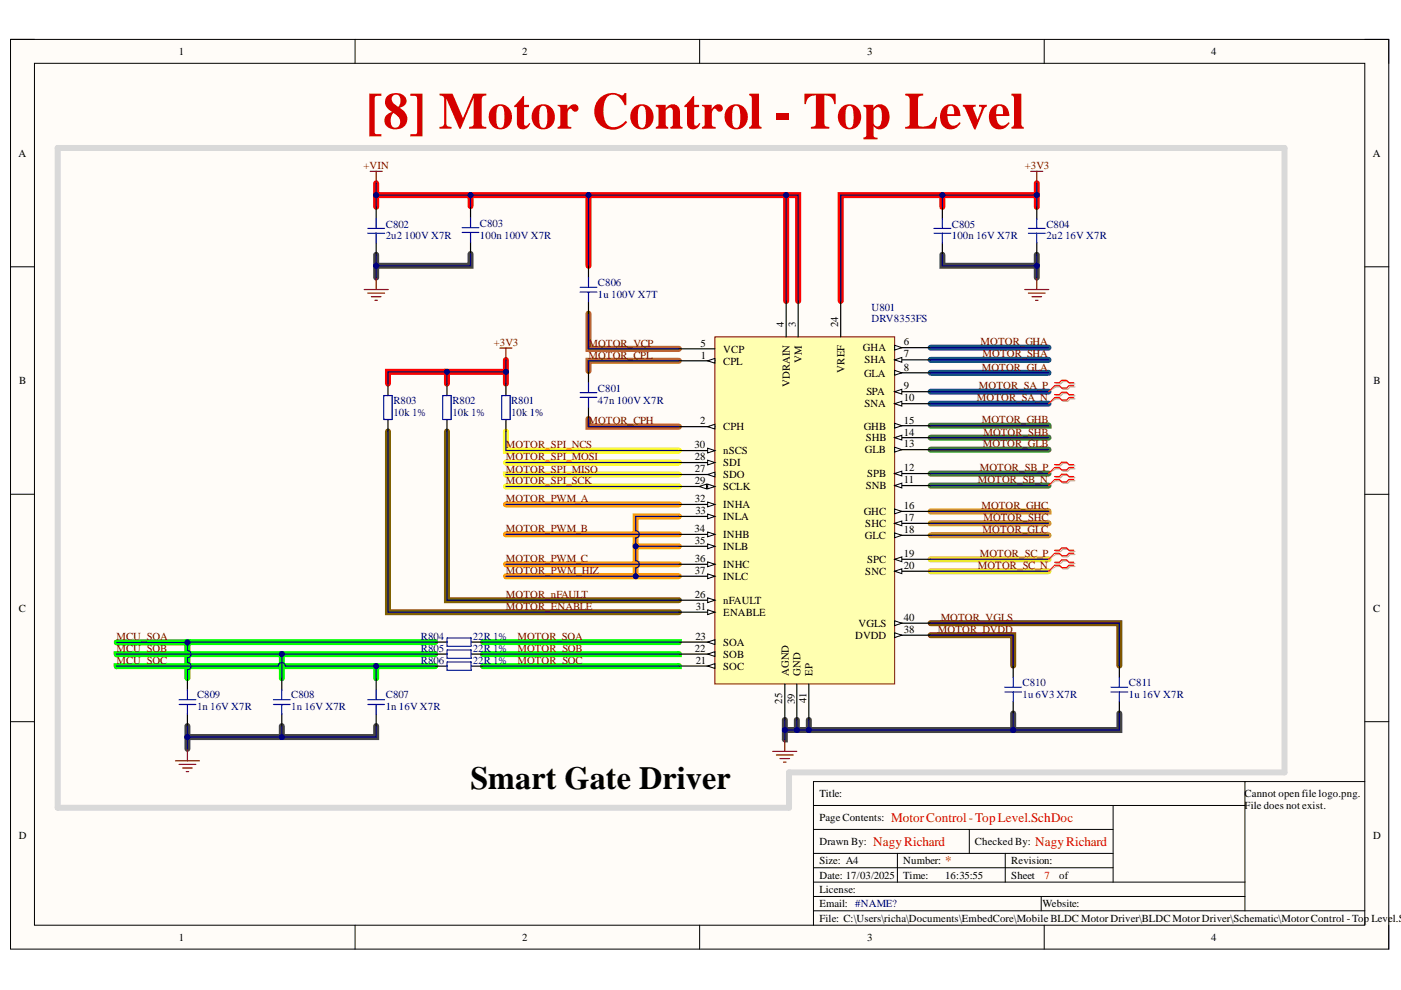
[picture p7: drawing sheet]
<svg xmlns="http://www.w3.org/2000/svg" width="297mm" height="210mm" viewBox="0 0 297 210" stroke-linecap="round" stroke-linejoin="round" font-family="sans-serif">
<defs><g id="words">
<text font-size="11" fill="#d50000" x="77.6" y="27.3">[8] Motor Control - Top Level</text>
<text font-size="6.8" x="99.7" y="167.3">Smart Gate Driver</text>
<g font-size="2.8" fill="#d50000">
<text x="185.1" y="179.4">NagyRichard</text>
<text x="189" y="174.3">MotorControl-TopLevel.SchDoc</text>
<text x="219.5" y="179.4">NagyRichard</text>
<text x="200.4" y="183.4">*</text>
</g>
<g font-size="2.3">
<text x="37.9" y="11.7">1</text>
<text x="110.7" y="11.7">2</text>
<text x="183.9" y="11.7">3</text>
<text x="256.8" y="11.7">4</text>
<text x="3.9" y="33.3">A</text>
<text x="291" y="33.3">A</text>
<text x="166.2" y="69.4" transform="rotate(-90 166.2 69.4)">4</text>
<text x="168.7" y="69.4" transform="rotate(-90 168.7 69.4)">3</text>
<text x="177.7" y="69.4" transform="rotate(-90 177.7 69.4)">24</text>
<text x="148.5" y="73.5">5</text>
<text x="148.6" y="76">1</text>
<text x="153.3" y="77.3">CPL</text>
<text x="153.3" y="74.8">VCP</text>
<text x="170" y="76.9" transform="rotate(-90 170 76.9)">VM</text>
<text x="182.9" y="74.5">GHA</text>
<text x="183.3" y="77">SHA</text>
<text x="191.7" y="73.2">6</text>
<text x="191.7" y="75.8">7</text>
<text x="4.1" y="81.4">B</text>
<text x="167.5" y="82.1" transform="rotate(-90 167.5 82.1)">VDRAIN</text>
<text x="179.1" y="79" transform="rotate(-90 179.1 79)">VREF</text>
<text x="183.2" y="79.8">GLA</text>
<text x="183.7" y="83.8">SPA</text>
<text x="191.7" y="78.6">8</text>
<text x="191.7" y="82.5">9</text>
<text x="291.2" y="81.4">B</text>
<text x="148.4" y="90">2</text>
<text x="183.3" y="86.3">SNA</text>
<text x="191.7" y="85.1">10</text>
<text x="191.7" y="89.8">15</text>
<text x="147.3" y="95">30</text>
<text x="153.3" y="91.2">CPH</text>
<text x="183.1" y="91.1">GHB</text>
<text x="183.5" y="93.6">SHB</text>
<text x="191.7" y="94.9">13</text>
<text x="191.7" y="92.3">14</text>
<text x="147.3" y="100.1">27</text>
<text x="147.3" y="97.6">28</text>
<text x="153.3" y="101.4">SDO</text>
<text x="153.3" y="98.8">SDI</text>
<text x="153.3" y="96.3">nSCS</text>
<text x="183.4" y="96.1">GLB</text>
<text x="183.9" y="101.2">SPB</text>
<text x="191.7" y="99.9">12</text>
<text x="147.3" y="102.6">29</text>
<text x="147.3" y="106.4">32</text>
<text x="153.3" y="103.9">SCLK</text>
<text x="153.3" y="107.7">INHA</text>
<text x="183.5" y="103.7">SNB</text>
<text x="191.7" y="102.5">11</text>
<text x="191.7" y="108">16</text>
<text x="147.3" y="112.8">34</text>
<text x="147.4" y="109">33</text>
<text x="153.3" y="110.2">INLA</text>
<text x="183.1" y="109.2">GHC</text>
<text x="183.5" y="111.8">SHC</text>
<text x="191.7" y="110.5">17</text>
<text x="191.7" y="113">18</text>
<text x="147.3" y="115.3">35</text>
<text x="147.3" y="119.2">36</text>
<text x="153.3" y="114.1">INHB</text>
<text x="153.3" y="116.7">INLB</text>
<text x="183.4" y="114.3">GLC</text>
<text x="183.9" y="119.4">SPC</text>
<text x="191.7" y="118.1">19</text>
<text x="147.3" y="121.7">37</text>
<text x="153.3" y="120.5">INHC</text>
<text x="153.3" y="123">INLC</text>
<text x="183.5" y="121.9">SNC</text>
<text x="191.7" y="120.6">20</text>
<text x="4" y="129.7">C</text>
<text x="147.3" y="126.8">26</text>
<text x="147.5" y="129.3">31</text>
<text x="153.3" y="128.1">nFAULT</text>
<text x="153.3" y="130.6">ENABLE</text>
<text x="191.7" y="131.6">40</text>
<text x="291.1" y="129.7">C</text>
<text x="147.4" y="135.7">23</text>
<text x="153.3" y="136.9">SOA</text>
<text x="181.3" y="135.4">DVDD</text>
<text x="182" y="132.9">VGLS</text>
<text x="191.7" y="134.2">38</text>
<text x="147.3" y="138.2">22</text>
<text x="147.5" y="140.7">21</text>
<text x="153.3" y="142">SOC</text>
<text x="153.3" y="139.5">SOB</text>
<text x="167.2" y="143.3" transform="rotate(-90 167.2 143.3)">AGND</text>
<text x="169.8" y="143.3" transform="rotate(-90 169.8 143.3)">GND</text>
<text x="172.3" y="143.3" transform="rotate(-90 172.3 143.3)">EP</text>
<text x="165.9" y="149.2" transform="rotate(-90 165.9 149.2)">25</text>
<text x="168.5" y="149.3" transform="rotate(-90 168.5 149.3)">39</text>
<text x="171" y="149" transform="rotate(-90 171 149)">41</text>
<text x="173.7" y="169">Title:</text>
<text x="263.9" y="169">Cannot open file logo.png.</text>
<text x="263.9" y="171.6">File does not exist.</text>
<text x="4" y="177.9">D</text>
<text x="173.7" y="179.2">Drawn By:</text>
<text x="173.7" y="174.1">Page Contents:</text>
<text x="206.7" y="179.2">Checked By:</text>
<text x="291.1" y="177.9">D</text>
<text x="173.7" y="183.2">Size: A4</text>
<text x="191.5" y="183.2">Number:</text>
<text x="214.4" y="183.2">Revision:</text>
<text x="173.7" y="186.3">Date: 17/03/2025</text>
<text x="173.7" y="189.3">License:</text>
<text x="191.5" y="186.3">Time:</text>
<text x="200.4" y="186.3">16:35:55</text>
<text x="214.4" y="186.3">Sheet</text>
<text x="224.6" y="186.3">of</text>
<text x="173.7" y="195.4">File: C:\Users\richa\Documents\EmbedCore\Mobile BLDC Motor Driver\BLDC Motor Driver\Schematic\Motor Control - Top Level.Sc</text>
<text x="173.7" y="192.4">Email: #NAME?</text>
<text x="221" y="192.4">Website:</text>
<text x="37.9" y="199.5">1</text>
<text x="110.7" y="199.5">2</text>
<text x="183.9" y="199.5">3</text>
<text x="256.8" y="199.5">4</text>
</g>
<g font-size="2.3" fill="#800000">
<text x="77.1" y="35.8">+VIN</text>
<text x="217.3" y="35.8">+3V3</text>
<text x="104.7" y="73.3">+3V3</text>
<text x="124.8" y="76">MOTOR_CPL</text>
<text x="124.8" y="73.5">MOTOR_VCP</text>
<text x="207.9" y="73.2">MOTOR_GHA</text>
<text x="208.3" y="75.8">MOTOR_SHA</text>
<text x="207.6" y="82.5">MOTOR_SA_P</text>
<text x="208.2" y="78.6">MOTOR_GLA</text>
<text x="124.8" y="90">MOTOR_CPH</text>
<text x="207.1" y="85.1">MOTOR_SA_N</text>
<text x="208.2" y="89.7">MOTOR_GHB</text>
<text x="107.2" y="95">MOTOR_SPI_NCS</text>
<text x="208.4" y="94.9">MOTOR_GLB</text>
<text x="208.5" y="92.3">MOTOR_SHB</text>
<text x="107.2" y="100.2">MOTOR_SPI_MISO</text>
<text x="107.2" y="97.6">MOTOR_SPI_MOSI</text>
<text x="207.7" y="99.9">MOTOR_SB_P</text>
<text x="107.2" y="102.6">MOTOR_SPI_SCK</text>
<text x="107.2" y="106.4">MOTOR_PWM_A</text>
<text x="207.3" y="102.5">MOTOR_SB_N</text>
<text x="208.1" y="107.9">MOTOR_GHC</text>
<text x="107.2" y="112.8">MOTOR_PWM_B</text>
<text x="208.3" y="113">MOTOR_GLC</text>
<text x="208.5" y="110.5">MOTOR_SHC</text>
<text x="107.2" y="119.2">MOTOR_PWM_C</text>
<text x="207.7" y="118.1">MOTOR_SC_P</text>
<text x="107.2" y="121.7">MOTOR_PWM_HIZ</text>
<text x="207.3" y="120.6">MOTOR_SC_N</text>
<text x="107.2" y="126.8">MOTOR_nFAULT</text>
<text x="107.2" y="129.3">MOTOR_ENABLE</text>
<text x="199.4" y="131.6">MOTOR_VGLS</text>
<text x="24.7" y="135.8">MCU_SOA</text>
<text x="109.7" y="135.7">MOTOR_SOA</text>
<text x="198.8" y="134.2">MOTOR_DVDD</text>
<text x="24.7" y="138.3">MCU_SOB</text>
<text x="24.7" y="140.8">MCU_SOC</text>
<text x="109.7" y="138.2">MOTOR_SOB</text>
<text x="109.7" y="140.7">MOTOR_SOC</text>
</g>
<g font-size="2.3" fill="#000080">
<text x="81.8" y="48.2">C802</text>
<text x="81.8" y="50.8">2u2</text>
<text x="85.8" y="50.8">100V X7R</text>
<text x="101.8" y="48.1">C803</text>
<text x="101.8" y="50.6">100n 100V X7R</text>
<text x="201.8" y="48.2">C805</text>
<text x="201.8" y="50.8">100n 16V X7R</text>
<text x="221.9" y="48.2">C804</text>
<text x="221.9" y="50.8">2u2</text>
<text x="225.8" y="50.8">16V X7R</text>
<text x="126.8" y="60.7">C806</text>
<text x="126.8" y="63.2">1u 100V X7T</text>
<text x="184.8" y="65.9">U801</text>
<text x="184.8" y="68.3">DRV8353FS</text>
<text x="126.8" y="83">C801</text>
<text x="83.4" y="85.7">R803</text>
<text x="83.4" y="88.2">10k 1%</text>
<text x="95.9" y="85.7">R802</text>
<text x="95.9" y="88.2">10k 1%</text>
<text x="108.3" y="85.7">R801</text>
<text x="108.3" y="88.2">10k 1%</text>
<text x="126.8" y="85.6">47n 100V X7R</text>
<text x="89.2" y="135.7">R804</text>
<text x="100.2" y="135.7">22R 1%</text>
<text x="89.2" y="138.2">R805</text>
<text x="89.2" y="140.7">R806</text>
<text x="100.2" y="138.2">22R 1%</text>
<text x="100.2" y="140.7">22R 1%</text>
<text x="41.8" y="148.1">C809</text>
<text x="61.7" y="148.1">C808</text>
<text x="81.8" y="148.1">C807</text>
<text x="216.8" y="145.5">C810</text>
<text x="216.8" y="148">1u 6V3 X7R</text>
<text x="239.4" y="145.5">C811</text>
<text x="239.4" y="148">1u 16V X7R</text>
<text x="41.8" y="150.6">1n 16V X7R</text>
<text x="61.7" y="150.6">1n 16V X7R</text>
<text x="81.8" y="150.6">1n 16V X7R</text>
</g>
<text font-size="2.3" fill="#d50000" x="221.4" y="186.3">7</text>
</g></defs>
<path d="M2.2 8.4h292.2v192.8h-292.2z" fill-rule="evenodd" fill="#fffcf8"/>
<path d="M2.2 8.4h292.2v192.8h-292.2z" fill="none" stroke="#000" stroke-width=".21"/>
<path d="M7.3 13.4h282.1v182.8h-282.1z" fill-rule="evenodd" fill="#fffcf8"/>
<g fill="none" stroke="#000" stroke-width=".21">
<path d="M2.2 8.3h5.1M7.3 13.4h282.1v182.8h-282.1zM75.3 8.3v5.1M148.3 8.3v5.1M221.4 8.4v5M289.4 8.4h5v5M2.2 56.6h5.1M289.4 56.6h5M2.2 104.8h5.1M289.4 104.8h5M2.2 153h5.1M289.4 153h5"/>
<path d="M172.5 175.9h63.5M172.5 170.8h91.5M205.5 175.9v5M236 170.8v16.2M264 165.7v27.4M289.4 165.7h-116.9v30.5M75.3 196.2v5M148.3 196.2v5M172.5 180.9h63.5M172.5 187h91.5M172.5 184h63.5M172.5 190.1h91.5"/>
<path d="M172.5 193.1h116.9M190.3 180.9v6.1M213.1 180.9v6.1M220.8 190.1v3M221.4 196.2v5M294.4 196.2v5"/>
</g>
<path d="M124.8 66.5v7.5h19.1M143.9 76.5h-19.1v2.2M124.8 88.8v1.7h19.1" fill="none" stroke="#b45f06" stroke-width="1.3"/>
<path d="M79.8 54v4.8M99.8 53.9v2.5h-20M199.8 54v2.4h20M219.8 54v4.9M39.7 153.9v4.9M59.7 153.9v2.4M79.8 153.9v2.4h-40.1M166.4 152.6v4.2M168.9 152.6v2.2h-2.5M171.5 152.6v2.2h-2.6M214.8 151.3v3.5M237.3 151.3v3.5h-65.8" fill="none" stroke="#434343" stroke-width="1.3"/>
<path d="M79.8 38.9v2.5h86.9M219.8 38.9v5M79.8 41.4v2.5M99.8 41.4v2.3M124.8 41.4v15M199.8 41.4v2.5M219.8 41.4h-41.6v22.4M94.8 78.8h-12.5v2.5M107.3 76.3v5M107.3 78.8h-12.5v2.5M166.7 63.8v-22.4h2.5v22.4" fill="none" stroke="#f00" stroke-width="1.3"/>
<path d="M107.3 91.5v4h36.6M107.3 98.1h36.6M107.3 103.1h36.6M143.9 100.6l-36.6 .1" fill="none" stroke="#ff0" stroke-width="1.3"/>
<path d="M107.3 107h36.6M107.3 113.3h36.6M107.3 119.6h36.6M143.9 109.5h-9.1v6.3M143.9 115.8h-9.1v6.4M107.3 122.2h36.6" fill="none" stroke="#f90" stroke-width="1.3"/>
<path d="M24.7 136.2h15v7.6M59.7 138.7h-35M92.3 138.7h-32.6v5.1M92.3 136.1l-52.6 .1M102.4 136.1h41.5M143.9 138.7h-41.5M79.8 141.2l-55.1 .1M92.3 141.2h-12.5v2.6M143.9 141.2h-41.5" fill="none" stroke="#0f0" stroke-width="1.3"/>
<path d="M82.3 91.5v38.3h61.6M94.8 91.5v35.8h49.1" fill="none" stroke="#7f6000" stroke-width="1.3"/>
<path d="M197.3 73.7h25M197.3 76.3h25M197.3 79h25M197.3 83h25M197.3 85.6h25" fill="none" stroke="#0b5394" stroke-width="1.3"/>
<path d="M197.3 92.8h25M197.3 95.3h25M222.3 90.2l-25 .1M197.3 100.4h25M197.3 103h25" fill="none" stroke="#38761d" stroke-width="1.3"/>
<path d="M197.3 111h25M197.3 113.5h25M222.3 108.4h-25" fill="none" stroke="#bf9000" stroke-width="1.3"/>
<path d="M197.3 118.6h25M197.3 121.1h25" fill="none" stroke="#f1c232" stroke-width="1.3"/>
<path d="M197.3 132.1h40v9M197.3 134.7h17.5v6.4" fill="none" stroke="#783f04" stroke-width="1.3"/>
<path d="M151.6 71.4h38.1v73.6h-38.1z" fill-rule="evenodd" fill="#ffffb0"/>
<path d="M151.6 71.4h38.1v73.6h-38.1z" fill="none" stroke="#800000" stroke-width=".21"/>
<path d="M143.9 76.5h7.7" fill="none" stroke="#000" stroke-width=".25"/>
<path d="M150 76.5l1.6-.5v1z" fill="#f8fcff"/>
<path d="M150 76.5l1.6-.5v1z" fill="none" stroke="#000" stroke-width=".21"/>
<path d="M143.9 90.5h7.7" fill="none" stroke="#000" stroke-width=".25"/>
<path d="M150 90.5l1.6-.5v1z" fill="#f8fcff"/>
<path d="M150 90.5l1.6-.5v1z" fill="none" stroke="#000" stroke-width=".21"/>
<path d="M143.9 74h7.7M166.7 63.8v7.6M169.2 63.8v7.6M189.7 73.7h7.6" fill="none" stroke="#000" stroke-width=".25"/>
<path d="M189.7 73.2l1.5 .5-1.5 .5z" fill="#f8fcff"/>
<path d="M189.7 73.2l1.5 .5-1.5 .5z" fill="none" stroke="#000" stroke-width=".21"/>
<path d="M189.7 76.3h7.6" fill="none" stroke="#000" stroke-width=".25"/>
<path d="M189.7 76.3l1.5-.5v1z" fill="#f8fcff"/>
<path d="M189.7 76.3l1.5-.5v1z" fill="none" stroke="#000" stroke-width=".21"/>
<path d="M189.7 79h7.6" fill="none" stroke="#000" stroke-width=".25"/>
<path d="M189.7 78.5l1.5 .5-1.5 .6z" fill="#f8fcff"/>
<path d="M189.7 78.5l1.5 .5-1.5 .6z" fill="none" stroke="#000" stroke-width=".21"/>
<path d="M189.7 83h7.6" fill="none" stroke="#000" stroke-width=".25"/>
<path d="M189.7 83l1.5-.5v1.1z" fill="#f8fcff"/>
<path d="M189.7 83l1.5-.5v1.1z" fill="none" stroke="#000" stroke-width=".21"/>
<path d="M189.7 85.6h7.6" fill="none" stroke="#000" stroke-width=".25"/>
<path d="M189.7 85.6l1.5-.5v1z" fill="#f8fcff"/>
<path d="M189.7 85.6l1.5-.5v1z" fill="none" stroke="#000" stroke-width=".21"/>
<path d="M189.7 103h7.6" fill="none" stroke="#000" stroke-width=".25"/>
<path d="M189.7 103l1.5-.6v1.1z" fill="#f8fcff"/>
<path d="M189.7 103l1.5-.6v1.1z" fill="none" stroke="#000" stroke-width=".21"/>
<path d="M189.7 100.4h7.6" fill="none" stroke="#000" stroke-width=".25"/>
<path d="M189.7 100.4l1.5-.5v1z" fill="#f8fcff"/>
<path d="M189.7 100.4l1.5-.5v1z" fill="none" stroke="#000" stroke-width=".21"/>
<path d="M189.7 95.3h7.6" fill="none" stroke="#000" stroke-width=".25"/>
<path d="M189.7 94.8l1.5 .5-1.5 .5z" fill="#f8fcff"/>
<path d="M189.7 94.8l1.5 .5-1.5 .5z" fill="none" stroke="#000" stroke-width=".21"/>
<path d="M189.7 92.8h7.6" fill="none" stroke="#000" stroke-width=".25"/>
<path d="M189.7 92.8l1.5-.5v1z" fill="#f8fcff"/>
<path d="M189.7 92.8l1.5-.5v1z" fill="none" stroke="#000" stroke-width=".21"/>
<path d="M189.7 90.3h7.6" fill="none" stroke="#000" stroke-width=".25"/>
<path d="M189.7 89.8l1.5 .5-1.5 .5z" fill="#f8fcff"/>
<path d="M189.7 89.8l1.5 .5-1.5 .5z" fill="none" stroke="#000" stroke-width=".21"/>
<path d="M189.7 108.4h7.6" fill="none" stroke="#000" stroke-width=".25"/>
<path d="M189.7 107.9l1.5 .5-1.5 .5z" fill="#f8fcff"/>
<path d="M189.7 107.9l1.5 .5-1.5 .5z" fill="none" stroke="#000" stroke-width=".21"/>
<path d="M189.7 111h7.6" fill="none" stroke="#000" stroke-width=".25"/>
<path d="M189.7 111l1.5-.5v1z" fill="#f8fcff"/>
<path d="M189.7 111l1.5-.5v1z" fill="none" stroke="#000" stroke-width=".21"/>
<path d="M189.7 113.5h7.6" fill="none" stroke="#000" stroke-width=".25"/>
<path d="M189.7 113l1.5 .5-1.5 .5z" fill="#f8fcff"/>
<path d="M189.7 113l1.5 .5-1.5 .5z" fill="none" stroke="#000" stroke-width=".21"/>
<path d="M189.7 118.6h7.6" fill="none" stroke="#000" stroke-width=".25"/>
<path d="M189.7 118.6l1.5-.5v1z" fill="#f8fcff"/>
<path d="M189.7 118.6l1.5-.5v1z" fill="none" stroke="#000" stroke-width=".21"/>
<path d="M189.7 121.1h7.6" fill="none" stroke="#000" stroke-width=".25"/>
<path d="M189.7 121.1l1.5-.5v1z" fill="#f8fcff"/>
<path d="M189.7 121.1l1.5-.5v1z" fill="none" stroke="#000" stroke-width=".21"/>
<path d="M143.9 141.2h7.7" fill="none" stroke="#000" stroke-width=".25"/>
<path d="M150 141.2l1.6-.5v1z" fill="#f8fcff"/>
<path d="M150 141.2l1.6-.5v1z" fill="none" stroke="#000" stroke-width=".21"/>
<path d="M143.9 138.7h7.7" fill="none" stroke="#000" stroke-width=".25"/>
<path d="M150 138.7l1.6-.5v1z" fill="#f8fcff"/>
<path d="M150 138.7l1.6-.5v1z" fill="none" stroke="#000" stroke-width=".21"/>
<path d="M143.9 136.1h7.7" fill="none" stroke="#000" stroke-width=".25"/>
<path d="M150 136.1l1.6-.5v1z" fill="#f8fcff"/>
<path d="M150 136.1l1.6-.5v1z" fill="none" stroke="#000" stroke-width=".21"/>
<path d="M178.2 63.8v7.6M143.9 127.3h7.7M166.4 145v7.6" fill="none" stroke="#000" stroke-width=".25"/>
<path d="M150 126.7l1.6 .6-1.6 .5z" fill="#f8fcff"/>
<path d="M150 126.7l1.6 .6-1.6 .5z" fill="none" stroke="#000" stroke-width=".21"/>
<path d="M143.9 100.6h7.7" fill="none" stroke="#000" stroke-width=".25"/>
<path d="M150 100.6l1.6-.5v1z" fill="#f8fcff"/>
<path d="M150 100.6l1.6-.5v1z" fill="none" stroke="#000" stroke-width=".21"/>
<path d="M143.9 98.1h7.7" fill="none" stroke="#000" stroke-width=".25"/>
<path d="M150 97.6l1.6 .5-1.6 .5z" fill="#f8fcff"/>
<path d="M150 97.6l1.6 .5-1.6 .5z" fill="none" stroke="#000" stroke-width=".21"/>
<path d="M143.9 103.1h7.7" fill="none" stroke="#000" stroke-width=".25"/>
<path d="M150 102.6l1.6 .5-1.6 .6z" fill="#f8fcff"/>
<path d="M150 102.6l1.6 .5-1.6 .6z" fill="none" stroke="#000" stroke-width=".21"/>
<path d="M148.3 103.1l1.5-.5v1.1z" fill="#f8fcff"/>
<path d="M148.3 103.1l1.5-.5v1.1z" fill="none" stroke="#000" stroke-width=".21"/>
<path d="M143.9 95.5h7.7" fill="none" stroke="#000" stroke-width=".25"/>
<path d="M150 95l1.6 .5-1.6 .5z" fill="#f8fcff"/>
<path d="M150 95l1.6 .5-1.6 .5z" fill="none" stroke="#000" stroke-width=".21"/>
<path d="M143.9 129.8h7.7" fill="none" stroke="#000" stroke-width=".25"/>
<path d="M150 129.3l1.6 .5-1.6 .5z" fill="#f8fcff"/>
<path d="M150 129.3l1.6 .5-1.6 .5z" fill="none" stroke="#000" stroke-width=".21"/>
<path d="M143.9 107h7.7" fill="none" stroke="#000" stroke-width=".25"/>
<path d="M150 106.4l1.6 .6-1.6 .5z" fill="#f8fcff"/>
<path d="M150 106.4l1.6 .6-1.6 .5z" fill="none" stroke="#000" stroke-width=".21"/>
<path d="M143.9 109.5h7.7" fill="none" stroke="#000" stroke-width=".25"/>
<path d="M150 109l1.6 .5-1.6 .5z" fill="#f8fcff"/>
<path d="M150 109l1.6 .5-1.6 .5z" fill="none" stroke="#000" stroke-width=".21"/>
<path d="M143.9 113.3h7.7" fill="none" stroke="#000" stroke-width=".25"/>
<path d="M150 112.8l1.6 .5-1.6 .5z" fill="#f8fcff"/>
<path d="M150 112.8l1.6 .5-1.6 .5z" fill="none" stroke="#000" stroke-width=".21"/>
<path d="M143.9 115.8h7.7" fill="none" stroke="#000" stroke-width=".25"/>
<path d="M150 115.3l1.6 .5-1.6 .5z" fill="#f8fcff"/>
<path d="M150 115.3l1.6 .5-1.6 .5z" fill="none" stroke="#000" stroke-width=".21"/>
<path d="M143.9 119.6h7.7" fill="none" stroke="#000" stroke-width=".25"/>
<path d="M150 119.1l1.6 .5-1.6 .6z" fill="#f8fcff"/>
<path d="M150 119.1l1.6 .5-1.6 .6z" fill="none" stroke="#000" stroke-width=".21"/>
<path d="M143.9 122.2h7.7" fill="none" stroke="#000" stroke-width=".25"/>
<path d="M150 121.7l1.6 .5-1.6 .5z" fill="#f8fcff"/>
<path d="M150 121.7l1.6 .5-1.6 .5z" fill="none" stroke="#000" stroke-width=".21"/>
<path d="M189.7 134.7h7.6" fill="none" stroke="#000" stroke-width=".25"/>
<path d="M189.7 134.2l1.5 .5-1.5 .5z" fill="#f8fcff"/>
<path d="M189.7 134.2l1.5 .5-1.5 .5z" fill="none" stroke="#000" stroke-width=".21"/>
<path d="M189.7 132.1h7.6M168.9 145v7.6" fill="none" stroke="#000" stroke-width=".25"/>
<path d="M189.7 131.6l1.5 .5-1.5 .5z" fill="#f8fcff"/>
<path d="M189.7 131.6l1.5 .5-1.5 .5z" fill="none" stroke="#000" stroke-width=".21"/>
<g fill="none" stroke="#000" stroke-width=".25">
<path d="M79.8 43.9v2.5M79.8 51.5v2.5M99.8 43.7v2.5M99.8 51.3v2.6M199.8 43.9v2.5M199.8 51.5v2.5M219.8 43.9v2.5M219.8 51.5v2.5M124.8 78.7v2.5M82.3 81.3v2.6M82.3 88.9v2.6M94.8 81.3v2.6"/>
<path d="M94.8 88.9v2.6M107.3 81.3v2.6M107.3 88.9v2.6M124.8 86.3v2.5M92.3 136.1h2.5M92.3 138.7h2.5M99.9 136.1h2.5M99.9 138.7h2.5M39.7 143.8v2.5M39.7 151.4v2.5M59.7 143.8v2.5M59.7 151.4v2.5"/>
<path d="M79.8 143.8v2.5M79.8 151.4v2.5M92.3 141.2h2.5M99.9 141.2h2.5M171.5 145v7.6M214.8 141.1v2.6M214.8 148.7v2.6M237.3 141.1v2.6M237.3 148.7v2.6"/>
</g>
<g fill="none" stroke="#00f" stroke-width=".25">
<path d="M78 49.4h3.5M78 48.4h3.5M79.8 46.4v2M79.8 49.4v2.1M98 49.3h3.5M98 48.3h3.5M99.8 46.2v2.1M99.8 49.3v2M198 49.4h3.6M198 48.4h3.6M199.8 46.4v2M199.8 49.4v2.1"/>
<path d="M218 49.4h3.6M218 48.4h3.6M219.8 46.4v2M219.8 49.4v2.1M81.4 83.9h1.7v5h-1.7zM93.9 83.9h1.8v5h-1.8zM106.4 83.9h1.8v5h-1.8zM123 84.3h3.6M123 83.2h3.6M124.8 81.2v2M124.8 84.3v2M94.8 135.3h5.1v1.7h-5.1z"/>
<path d="M94.8 137.8h5.1v1.8h-5.1zM38 149.4h3.5M38 148.4h3.5M39.7 146.3v2.1M39.7 149.4v2M58 149.4h3.5M58 148.4h3.5M59.7 146.3v2.1M59.7 149.4v2M78 149.4h3.5M78 148.4h3.5M79.8 146.3v2.1"/>
<path d="M79.8 149.4v2M94.8 140.3h5.1v1.8h-5.1zM213 146.7h3.6M213 145.7h3.6M214.8 143.7v2M214.8 146.7v2M235.5 146.7h3.6M235.5 145.7h3.6M237.3 143.7v2M237.3 146.7v2"/>
</g>
<g fill="none" stroke="#800000" stroke-width=".25">
<path d="M78.5 36.3h2.5M79.8 36.3v2.6M218.5 36.3h2.6M219.8 36.3v2.6M79.8 58.8v2.6M219.8 58.9v2.5M77.2 61.4h5.1M78 62.1h3.5M78.7 62.9h2.1M79.5 63.7h.5M106 73.8h2.5M107.3 73.8v2.5"/>
<path d="M217.3 61.4h5.1M218 62.1h3.6M218.8 62.9h2M219.6 63.7h.5M39.7 158.8v2.5M163.8 159.3h5.1M166.4 156.8v2.5M37.2 161.3h5.1M38 162.1h3.5M38.7 162.8h2.1M39.5 163.6h.5M164.6 160.1h3.6"/>
<path d="M165.4 160.8h2M166.1 161.6h.5"/>
</g>
<path d="M143.9 76.5h-19.1v2.2M124.8 88.8v1.7h19.1M171.5 152.6v2.2h-2.6" fill="none" stroke="#000080" stroke-width=".25"/>
<circle cx="168.9" cy="154.8" r=".51" fill="#000080"/>
<circle cx="168.9" cy="154.8" r=".51" fill="none" stroke="#000080" stroke-width=".21"/>
<circle cx="171.5" cy="154.8" r=".51" fill="#000080"/>
<circle cx="171.5" cy="154.8" r=".51" fill="none" stroke="#000080" stroke-width=".21"/>
<path d="M168.9 152.6v2.2h-2.5" fill="none" stroke="#000080" stroke-width=".25"/>
<circle cx="166.4" cy="154.8" r=".51" fill="#000080"/>
<circle cx="166.4" cy="154.8" r=".51" fill="none" stroke="#000080" stroke-width=".21"/>
<circle cx="168.9" cy="154.8" r=".51" fill="#000080"/>
<circle cx="168.9" cy="154.8" r=".51" fill="none" stroke="#000080" stroke-width=".21"/>
<path d="M166.4 152.6v4.2" fill="none" stroke="#000080" stroke-width=".25"/>
<circle cx="166.4" cy="154.8" r=".51" fill="#000080"/>
<circle cx="166.4" cy="154.8" r=".51" fill="none" stroke="#000080" stroke-width=".21"/>
<path d="M79.8 41.4v2.5M124.8 66.5v7.5h19.1" fill="none" stroke="#000080" stroke-width=".25"/>
<circle cx="79.8" cy="41.4" r=".51" fill="#000080"/>
<circle cx="79.8" cy="41.4" r=".51" fill="none" stroke="#000080" stroke-width=".21"/>
<path d="M99.8 41.4v2.3" fill="none" stroke="#000080" stroke-width=".25"/>
<circle cx="99.8" cy="41.4" r=".51" fill="#000080"/>
<circle cx="99.8" cy="41.4" r=".51" fill="none" stroke="#000080" stroke-width=".21"/>
<path d="M124.8 41.4v15" fill="none" stroke="#000080" stroke-width=".25"/>
<circle cx="124.8" cy="41.4" r=".51" fill="#000080"/>
<circle cx="124.8" cy="41.4" r=".51" fill="none" stroke="#000080" stroke-width=".21"/>
<path d="M199.8 41.4v2.5" fill="none" stroke="#000080" stroke-width=".25"/>
<circle cx="199.8" cy="41.4" r=".51" fill="#000080"/>
<circle cx="199.8" cy="41.4" r=".51" fill="none" stroke="#000080" stroke-width=".21"/>
<path d="M219.8 38.9v5" fill="none" stroke="#000080" stroke-width=".25"/>
<circle cx="219.8" cy="41.4" r=".51" fill="#000080"/>
<circle cx="219.8" cy="41.4" r=".51" fill="none" stroke="#000080" stroke-width=".21"/>
<path d="M219.8 41.4h-41.6v22.4" fill="none" stroke="#000080" stroke-width=".25"/>
<circle cx="199.8" cy="41.4" r=".51" fill="#000080"/>
<circle cx="199.8" cy="41.4" r=".51" fill="none" stroke="#000080" stroke-width=".21"/>
<circle cx="219.8" cy="41.4" r=".51" fill="#000080"/>
<circle cx="219.8" cy="41.4" r=".51" fill="none" stroke="#000080" stroke-width=".21"/>
<path d="M79.8 54v4.8" fill="none" stroke="#000080" stroke-width=".25"/>
<circle cx="79.8" cy="56.4" r=".51" fill="#000080"/>
<circle cx="79.8" cy="56.4" r=".51" fill="none" stroke="#000080" stroke-width=".21"/>
<path d="M99.8 53.9v2.5h-20" fill="none" stroke="#000080" stroke-width=".25"/>
<circle cx="79.8" cy="56.4" r=".51" fill="#000080"/>
<circle cx="79.8" cy="56.4" r=".51" fill="none" stroke="#000080" stroke-width=".21"/>
<path d="M219.8 54v4.9" fill="none" stroke="#000080" stroke-width=".25"/>
<circle cx="219.8" cy="56.4" r=".51" fill="#000080"/>
<circle cx="219.8" cy="56.4" r=".51" fill="none" stroke="#000080" stroke-width=".21"/>
<path d="M199.8 54v2.4h20" fill="none" stroke="#000080" stroke-width=".25"/>
<circle cx="219.8" cy="56.4" r=".51" fill="#000080"/>
<circle cx="219.8" cy="56.4" r=".51" fill="none" stroke="#000080" stroke-width=".21"/>
<path d="M79.8 38.9v2.5h86.9" fill="none" stroke="#000080" stroke-width=".25"/>
<circle cx="166.7" cy="41.4" r=".51" fill="#000080"/>
<circle cx="166.7" cy="41.4" r=".51" fill="none" stroke="#000080" stroke-width=".21"/>
<circle cx="124.8" cy="41.4" r=".51" fill="#000080"/>
<circle cx="124.8" cy="41.4" r=".51" fill="none" stroke="#000080" stroke-width=".21"/>
<circle cx="99.8" cy="41.4" r=".51" fill="#000080"/>
<circle cx="99.8" cy="41.4" r=".51" fill="none" stroke="#000080" stroke-width=".21"/>
<circle cx="79.8" cy="41.4" r=".51" fill="#000080"/>
<circle cx="79.8" cy="41.4" r=".51" fill="none" stroke="#000080" stroke-width=".21"/>
<path d="M166.7 63.8v-22.4h2.5v22.4" fill="none" stroke="#000080" stroke-width=".25"/>
<circle cx="166.7" cy="41.4" r=".51" fill="#000080"/>
<circle cx="166.7" cy="41.4" r=".51" fill="none" stroke="#000080" stroke-width=".21"/>
<path d="M107.3 76.3v5M107.3 91.5v4h36.6" fill="none" stroke="#000080" stroke-width=".25"/>
<circle cx="107.3" cy="78.8" r=".51" fill="#000080"/>
<circle cx="107.3" cy="78.8" r=".51" fill="none" stroke="#000080" stroke-width=".21"/>
<path d="M107.3 98.1h36.6M107.3 103.1h36.6M107.3 107h36.6M107.3 113.3h36.6M107.3 119.6h36.6M143.9 100.6l-36.6 .1M107.3 122.2h36.6" fill="none" stroke="#000080" stroke-width=".25"/>
<circle cx="134.8" cy="122.2" r=".51" fill="#000080"/>
<circle cx="134.8" cy="122.2" r=".51" fill="none" stroke="#000080" stroke-width=".21"/>
<path d="M143.9 109.5h-9.1v3a.76 .76 0 0 1 .7 .8 .76 .76 0 0 1-.7 .8v1.7" fill="none" stroke="#000080" stroke-width=".25"/>
<circle cx="134.8" cy="115.8" r=".51" fill="#000080"/>
<circle cx="134.8" cy="115.8" r=".51" fill="none" stroke="#000080" stroke-width=".21"/>
<path d="M143.9 115.8h-9.1v3.1a.76 .76 0 0 1 .7 .7 .76 .76 0 0 1-.7 .8v1.8" fill="none" stroke="#000080" stroke-width=".25"/>
<circle cx="134.8" cy="115.8" r=".51" fill="#000080"/>
<circle cx="134.8" cy="115.8" r=".51" fill="none" stroke="#000080" stroke-width=".21"/>
<circle cx="134.8" cy="122.2" r=".51" fill="#000080"/>
<circle cx="134.8" cy="122.2" r=".51" fill="none" stroke="#000080" stroke-width=".21"/>
<path d="M39.7 153.9v4.9" fill="none" stroke="#000080" stroke-width=".25"/>
<circle cx="39.7" cy="156.3" r=".51" fill="#000080"/>
<circle cx="39.7" cy="156.3" r=".51" fill="none" stroke="#000080" stroke-width=".21"/>
<path d="M79.8 153.9v2.4h-40.1" fill="none" stroke="#000080" stroke-width=".25"/>
<circle cx="39.7" cy="156.3" r=".51" fill="#000080"/>
<circle cx="39.7" cy="156.3" r=".51" fill="none" stroke="#000080" stroke-width=".21"/>
<circle cx="59.7" cy="156.3" r=".51" fill="#000080"/>
<circle cx="59.7" cy="156.3" r=".51" fill="none" stroke="#000080" stroke-width=".21"/>
<path d="M59.7 153.9v2.4" fill="none" stroke="#000080" stroke-width=".25"/>
<circle cx="59.7" cy="156.3" r=".51" fill="#000080"/>
<circle cx="59.7" cy="156.3" r=".51" fill="none" stroke="#000080" stroke-width=".21"/>
<path d="M102.4 136.1h41.5M143.9 138.7h-41.5M92.3 141.2h-12.5v2.6M143.9 141.2h-41.5" fill="none" stroke="#000080" stroke-width=".25"/>
<circle cx="79.8" cy="141.2" r=".51" fill="#000080"/>
<circle cx="79.8" cy="141.2" r=".51" fill="none" stroke="#000080" stroke-width=".21"/>
<path d="M92.3 138.7h-32.6v5.1" fill="none" stroke="#000080" stroke-width=".25"/>
<circle cx="59.7" cy="138.7" r=".51" fill="#000080"/>
<circle cx="59.7" cy="138.7" r=".51" fill="none" stroke="#000080" stroke-width=".21"/>
<path d="M92.3 136.1l-52.6 .1" fill="none" stroke="#000080" stroke-width=".25"/>
<circle cx="39.7" cy="136.2" r=".51" fill="#000080"/>
<circle cx="39.7" cy="136.2" r=".51" fill="none" stroke="#000080" stroke-width=".21"/>
<path d="M59.7 138.7h-35" fill="none" stroke="#000080" stroke-width=".25"/>
<circle cx="59.7" cy="138.7" r=".51" fill="#000080"/>
<circle cx="59.7" cy="138.7" r=".51" fill="none" stroke="#000080" stroke-width=".21"/>
<path d="M79.8 141.2h-19.3a.76 .76 0 0 0-.8-.7 .76 .76 0 0 0-.7 .7l-34.3 .1" fill="none" stroke="#000080" stroke-width=".25"/>
<circle cx="79.8" cy="141.2" r=".51" fill="#000080"/>
<circle cx="79.8" cy="141.2" r=".51" fill="none" stroke="#000080" stroke-width=".21"/>
<path d="M24.7 136.2h15v1.7a.76 .76 0 0 1 .8 .8 .76 .76 0 0 1-.8 .7v1.1a.76 .76 0 0 1 .8 .7 .76 .76 0 0 1-.8 .8v1.8" fill="none" stroke="#000080" stroke-width=".25"/>
<circle cx="39.7" cy="136.2" r=".51" fill="#000080"/>
<circle cx="39.7" cy="136.2" r=".51" fill="none" stroke="#000080" stroke-width=".21"/>
<path d="M107.3 78.8h-12.5v2.5M82.3 91.5v38.3h61.6M94.8 91.5v35.8h49.1" fill="none" stroke="#000080" stroke-width=".25"/>
<circle cx="94.8" cy="78.8" r=".51" fill="#000080"/>
<circle cx="94.8" cy="78.8" r=".51" fill="none" stroke="#000080" stroke-width=".21"/>
<circle cx="107.3" cy="78.8" r=".51" fill="#000080"/>
<circle cx="107.3" cy="78.8" r=".51" fill="none" stroke="#000080" stroke-width=".21"/>
<path d="M94.8 78.8h-12.5v2.5" fill="none" stroke="#000080" stroke-width=".25"/>
<circle cx="94.8" cy="78.8" r=".51" fill="#000080"/>
<circle cx="94.8" cy="78.8" r=".51" fill="none" stroke="#000080" stroke-width=".21"/>
<g fill="none" stroke="#000080" stroke-width=".25">
<path d="M197.3 73.7h25M197.3 76.3h25M197.3 79h25M197.3 83h25M197.3 85.6h25M197.3 92.8h25M197.3 95.3h25M222.3 90.2l-25 .1M197.3 100.4h25M197.3 103h25M197.3 111h25M197.3 113.5h25"/>
<path d="M197.3 118.6h25M222.3 108.4h-25M197.3 132.1h40v9M197.3 121.1h25M214.8 151.3v3.5"/>
</g>
<circle cx="214.8" cy="154.8" r=".51" fill="#000080"/>
<circle cx="214.8" cy="154.8" r=".51" fill="none" stroke="#000080" stroke-width=".21"/>
<path d="M197.3 134.7h17.5v6.4M237.3 151.3v3.5h-65.8" fill="none" stroke="#000080" stroke-width=".25"/>
<circle cx="214.8" cy="154.8" r=".51" fill="#000080"/>
<circle cx="214.8" cy="154.8" r=".51" fill="none" stroke="#000080" stroke-width=".21"/>
<circle cx="171.5" cy="154.8" r=".51" fill="#000080"/>
<circle cx="171.5" cy="154.8" r=".51" fill="none" stroke="#000080" stroke-width=".21"/>
<path d="M12.2 31.4h260.1v132.4h-105v7.5h-155.1z" fill="none" stroke="#d9d9d9" stroke-width="1.3"/>
<path d="M223.8 81.4h1.1l.5-.5h1l.5 .5h1M223.8 82h1.1l.5 .5h1l.5-.5h1M223.8 83.9h1.1l.5-.5h1l.5 .5h1M223.8 84.6h1.1l.5 .5h1l.5-.5h1M223.8 98.8h1.1l.5-.5h1l.5 .5h1M223.8 99.4h1.1l.5 .5h1l.5-.5h1M223.8 101.3h1.1l.5-.5h1l.5 .5h1M223.8 101.9h1.1l.5 .5h1l.5-.5h1M223.8 116.9h1.1l.5-.5h1l.5 .5h1M223.8 117.6h1.1l.5 .5h1l.5-.5h1M223.8 119.5h1.1l.5-.5h1l.5 .5h1M223.8 120.1h1.1l.5 .5h1l.5-.5h1" fill="none" stroke="#d0a19e" stroke-width=".25"/>
<path d="M223.8 82l-1.5 1M223.8 84.6l-1.5 1M223.8 99.4l-1.5 1M223.8 101.9l-1.5 1.1M223.8 117.6l-1.5 1M223.8 120.1l-1.5 1" fill="none" stroke="#d0a19e" stroke-width=".21"/>
<path d="M223.6 81.1h1l.5-.5h1l.5 .5h1M223.6 81.8h1l.5 .5h1l.5-.5h1M223.6 83.7h1l.5-.5h1l.5 .5h1M223.6 84.3h1l.5 .5h1l.5-.5h1M223.6 98.5h1l.5-.5h1l.5 .5h1M223.6 99.1h1l.5 .5h1l.5-.5h1M223.6 101h1l.5-.5h1l.5 .5h1M223.6 101.7h1l.5 .5h1l.5-.5h1M223.6 116.7h1l.5-.5h1l.5 .5h1M223.6 117.3h1l.5 .5h1l.5-.5h1M223.6 119.2h1l.5-.5h1l.5 .5h1M223.6 119.8h1l.5 .6h1l.5-.6h1" fill="none" stroke="#f00" stroke-width=".25"/>
<path d="M223.6 81.8l-1.3 1.2M223.6 84.3l-1.3 1.3M223.6 99.1l-1.3 1.3M223.6 101.7l-1.3 1.3M223.6 117.3l-1.3 1.3M223.6 119.8l-1.3 1.3" fill="none" stroke="#f00" stroke-width=".21"/>
<path d="M124.8 56.4v2.5M124.8 64v2.5" fill="none" stroke="#000" stroke-width=".25"/>
<path d="M124.8 58.9v2M123 61.9h3.6M123 60.9h3.6M124.8 61.9v2.1" fill="none" stroke="#00f" stroke-width=".25"/>
<use href="#words"/>
</svg>
